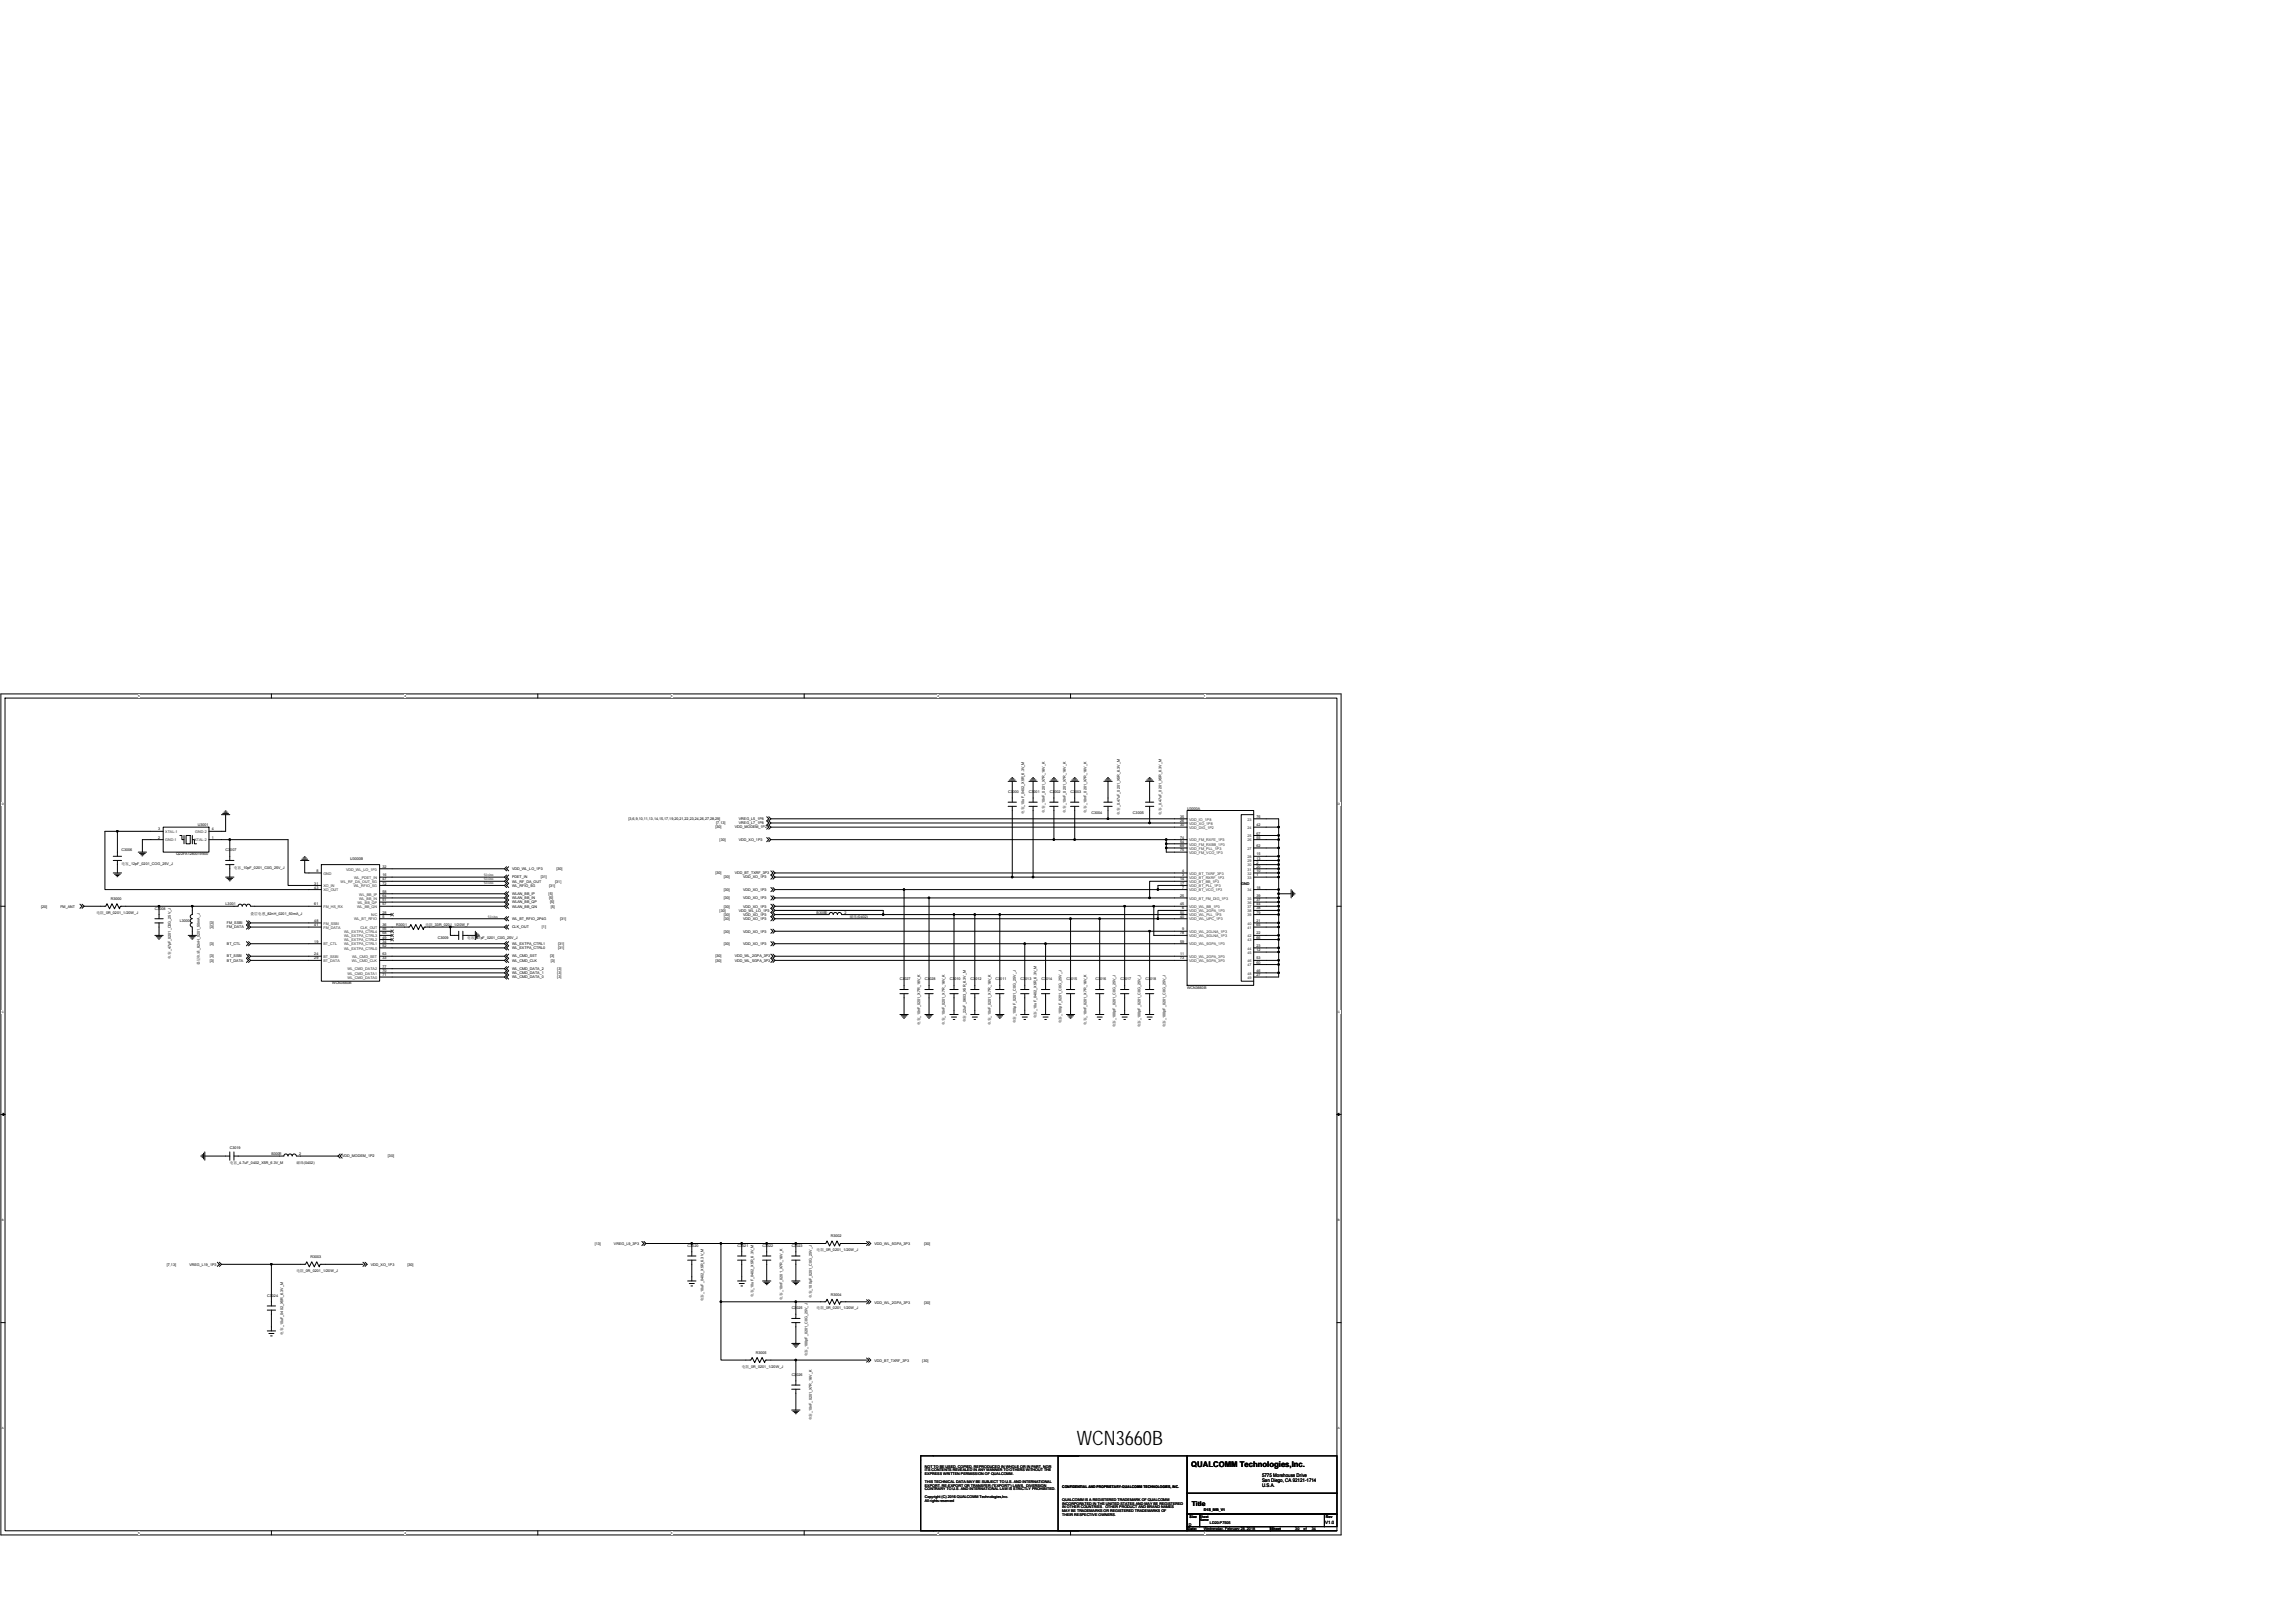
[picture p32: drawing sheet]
<svg xmlns="http://www.w3.org/2000/svg" width="420mm" height="297mm" viewBox="0 0 420 297" stroke-linecap="round" stroke-linejoin="round" font-family="sans-serif">
<defs><g id="words">
<text font-size="3.6" x="197.1" y="264.5">WCN3660B</text>
<text font-size="1.4" x="218.1" y="268.5">QUALCOMM Technologies,Inc.</text>
<text font-size="1.2" x="218.2" y="275.7">Title</text>
<g font-size=".9">
<text x="231" y="270.3">5775 Morehouse Drive</text>
<text x="231" y="271.3">San Diego, CA 92121-1714</text>
<text x="231" y="272.2">U.S.A.</text>
</g>
<text font-size=".8" x="242.6" y="278.8">V1.0</text>
<g font-size=".7">
<text x="184.6" y="145.1">C3000</text>
<text x="187.5" y="149" transform="rotate(-90 187.5 149)">电容_10uF_0402_X5R_6.3V_M</text>
<text x="188.4" y="145.1">C3001</text>
<text x="191.3" y="148.7" transform="rotate(-90 191.3 148.7)">电容_10nF_0201_X7R_16V_K</text>
<text x="192.2" y="145.1">C3002</text>
<text x="195.1" y="148.7" transform="rotate(-90 195.1 148.7)">电容_10nF_0201_X7R_16V_K</text>
<text x="196" y="145.1">C3003</text>
<text x="198.9" y="148.7" transform="rotate(-90 198.9 148.7)">电容_10nF_0201_X7R_16V_K</text>
<text x="199.8" y="148.9">C3004</text>
<text x="205" y="149.1" transform="rotate(-90 205 149.1)">电容_0.47uF_0201_X5R_6.3V_M</text>
<text x="207.4" y="148.9">C3005</text>
<text x="212.6" y="149.1" transform="rotate(-90 212.6 149.1)">电容_0.47uF_0201_X5R_6.3V_M</text>
<text x="216" y="149.7">35</text>
<text x="217.3" y="148.2">U3000A</text>
<text x="230" y="149.7">76</text>
<text x="22.3" y="155.8">C3006</text>
<text x="29" y="153.5">2</text>
<text x="29" y="152">3</text>
<text x="36.2" y="151.2">U3001</text>
<text x="38.8" y="152">4</text>
<text x="38.8" y="153.5">1</text>
<text x="41.3" y="155.8">C3007</text>
<text x="115.1" y="150.1">[3,6,9,10,11,13,14,15,17,19,20,21,22,23,24,26,27,28,29]</text>
<text x="131" y="151.6">[30]</text>
<text x="131.1" y="150.9">[7,13]</text>
<text x="131.8" y="153.9">[30]</text>
<text x="134.5" y="151.6">VDD_MODEM_1P2</text>
<text x="135.3" y="150.1">VREG_L5_1P8</text>
<text x="135.3" y="150.9">VREG_L7_1P8</text>
<text x="135.3" y="153.9">VDD_XO_1P3</text>
<text x="216" y="150.5">26</text>
<text x="216" y="151.2">30</text>
<text x="216" y="154.3">54</text>
<text x="216" y="155">69</text>
<text x="216" y="153.5">74</text>
<text x="216" y="155.8">75</text>
<text x="230" y="151.2">42</text>
<text x="230" y="153.5">55</text>
<text x="230" y="155">62</text>
<text x="230" y="152.7">67</text>
<text x="22.3" y="158.2">电容_12pF_0201_COG_25V_J</text>
<text x="32.2" y="156.6">Q22FA1280019900</text>
<text x="42.8" y="159">电容_10pF_0201_C0G_25V_J</text>
<text x="57.5" y="161.9">31</text>
<text x="57.9" y="159.6">8</text>
<text x="64.1" y="157.5">U3000B</text>
<text x="70" y="158.8">32</text>
<text x="70" y="161.9">72</text>
<text x="70" y="161.1">47</text>
<text x="70" y="160.4">16</text>
<text x="88.6" y="161.1">50ohm</text>
<text x="88.6" y="160.3">50ohm</text>
<text x="88.6" y="161.9">50ohm</text>
<text x="93.7" y="159.2">VDD_WL_LO_1P3</text>
<text x="93.7" y="160.8">PDET_IN</text>
<text x="93.7" y="161.5">WL_RF_DA_OUT</text>
<text x="99" y="160.8">[31]</text>
<text x="101.7" y="161.5">[31]</text>
<text x="101.9" y="159.2">[30]</text>
<text x="131" y="160">[30]</text>
<text x="132.5" y="160.8">[30]</text>
<text x="134.5" y="160">VDD_BT_TXRF_3P3</text>
<text x="136" y="160.8">VDD_XO_1P3</text>
<text x="216" y="161.1">14</text>
<text x="216" y="161.9">17</text>
<text x="216.4" y="160.4">3</text>
<text x="216.4" y="159.6">4</text>
<text x="227.2" y="161.9">GND</text>
<text x="230" y="160.4">1</text>
<text x="230" y="158.1">2</text>
<text x="230" y="159.6">10</text>
<text x="230" y="157.3">13</text>
<text x="230" y="156.5">15</text>
<text x="230" y="158.8">20</text>
<text x="7.5" y="166.1">[20]</text>
<text x="11.1" y="166.1">FM_ANT</text>
<text x="17.7" y="167.2">电阻_0R_0201_1/20W_J</text>
<text x="20.3" y="164.7">R3000</text>
<text x="28.4" y="166.5">C3008</text>
<text x="41.3" y="165.7">L3001</text>
<text x="45.9" y="167.4">叠层电感_82nH_0201_50mA_J</text>
<text x="57.5" y="162.6">43</text>
<text x="57.5" y="165.7">61</text>
<text x="70" y="167.2">28</text>
<text x="70" y="164.9">51</text>
<text x="70" y="163.4">58</text>
<text x="70" y="168">5</text>
<text x="70" y="164.2">64</text>
<text x="70" y="165.7">57</text>
<text x="89.3" y="168">50ohm</text>
<text x="93.7" y="162.3">WL_RFIO_5G</text>
<text x="93.7" y="163.8">WLAN_BB_IP</text>
<text x="93.7" y="164.6">WLAN_BB_IN</text>
<text x="93.7" y="165.3">WLAN_BB_QP</text>
<text x="93.7" y="166.1">WLAN_BB_QN</text>
<text x="100.4" y="163.8">[5]</text>
<text x="100.5" y="164.6">[5]</text>
<text x="100.5" y="162.3">[31]</text>
<text x="100.7" y="165.3">[5]</text>
<text x="100.8" y="166.1">[5]</text>
<text x="131.8" y="166.9">[30]</text>
<text x="132.5" y="163">[30]</text>
<text x="132.5" y="164.6">[30]</text>
<text x="132.5" y="166.1">[30]</text>
<text x="132.5" y="167.6">[30]</text>
<text x="135.3" y="166.9">VDD_WL_LO_1P3</text>
<text x="136" y="163">VDD_XO_1P3</text>
<text x="136" y="164.6">VDD_XO_1P3</text>
<text x="136" y="166.1">VDD_XO_1P3</text>
<text x="136" y="167.6">VDD_XO_1P3</text>
<text x="149.5" y="167.2">B3000</text>
<text x="150.9" y="167.2">1</text>
<text x="154.6" y="167.2">2</text>
<text x="155.6" y="168">磁珠(0402)</text>
<text x="216" y="164.2">25</text>
<text x="216" y="168">40</text>
<text x="216" y="165.7">45</text>
<text x="216" y="167.2">50</text>
<text x="216.4" y="166.5">6</text>
<text x="216.4" y="162.6">7</text>
<text x="230" y="162.6">18</text>
<text x="230" y="164.9">37</text>
<text x="230" y="166.5">38</text>
<text x="230" y="164.2">39</text>
<text x="230" y="165.7">44</text>
<text x="230" y="167.2">79</text>
<text x="32.9" y="168.8">L3000</text>
<text x="38.4" y="169.1">[3]</text>
<text x="38.4" y="169.9">[3]</text>
<text x="38.4" y="173">[3]</text>
<text x="41.5" y="169.1">FM_SSBI</text>
<text x="41.5" y="169.9">FM_DATA</text>
<text x="41.5" y="173">BT_CTL</text>
<text x="57.5" y="172.6">19</text>
<text x="57.5" y="169.5">41</text>
<text x="57.5" y="168.7">48</text>
<text x="70" y="172.6">34</text>
<text x="70" y="171.8">49</text>
<text x="70" y="173.3">52</text>
<text x="70" y="170.3">56</text>
<text x="70" y="171">68</text>
<text x="70" y="169.5">36</text>
<text x="72.5" y="169.5">R3001</text>
<text x="77.9" y="169.5">电阻_33R_0201_1/20W_F</text>
<text x="80.2" y="171.8">C3009</text>
<text x="85.5" y="171.8">电容_47pF_0201_C0G_25V_J</text>
<text x="93.7" y="168.4">WL_BT_RFIO_2P4G</text>
<text x="93.7" y="173">WL_EXTPA_CTRL1</text>
<text x="93.7" y="173.7">WL_EXTPA_CTRL0</text>
<text x="93.7" y="169.9">CLK_OUT</text>
<text x="99.2" y="169.9">[1]</text>
<text x="102.2" y="173">[31]</text>
<text x="102.2" y="173.7">[31]</text>
<text x="102.6" y="168.4">[31]</text>
<text x="132.5" y="168.4">[30]</text>
<text x="132.5" y="170.7">[30]</text>
<text x="132.5" y="173">[30]</text>
<text x="136" y="168.4">VDD_XO_1P3</text>
<text x="136" y="170.7">VDD_XO_1P3</text>
<text x="136" y="173">VDD_XO_1P3</text>
<text x="216" y="172.6">59</text>
<text x="216" y="171">78</text>
<text x="216.4" y="170.3">9</text>
<text x="230" y="168.7">21</text>
<text x="230" y="171">22</text>
<text x="230" y="173.3">23</text>
<text x="230" y="169.5">65</text>
<text x="230" y="171.8">66</text>
<text x="31.3" y="175.5" transform="rotate(-90 31.3 175.5)">电容_47pF_0201_C0G_25V_J</text>
<text x="36.6" y="176.6" transform="rotate(-90 36.6 176.6)">叠层电感_82nH_0201_50mA_J</text>
<text x="38.4" y="175.2">[3]</text>
<text x="38.4" y="176">[3]</text>
<text x="41.5" y="175.2">BT_SSBI</text>
<text x="41.5" y="176">BT_DATA</text>
<text x="57.5" y="174.8">24</text>
<text x="57.5" y="175.6">29</text>
<text x="70" y="175.6">33</text>
<text x="70" y="174.8">63</text>
<text x="70" y="177.9">70</text>
<text x="70" y="178.6">71</text>
<text x="70" y="177.1">77</text>
<text x="93.7" y="175.2">WL_CMD_SET</text>
<text x="93.7" y="176">WL_CMD_CLK</text>
<text x="93.7" y="177.5">WL_CMD_DATA_2</text>
<text x="93.7" y="178.3">WL_CMD_DATA_1</text>
<text x="93.7" y="179">WL_CMD_DATA_0</text>
<text x="100.7" y="175.2">[3]</text>
<text x="100.8" y="176">[3]</text>
<text x="102" y="177.5">[3]</text>
<text x="102" y="178.3">[3]</text>
<text x="102" y="179">[3]</text>
<text x="131" y="175.2">[30]</text>
<text x="131" y="176">[30]</text>
<text x="134.5" y="175.2">VDD_WL_2GPA_3P3</text>
<text x="134.5" y="176">VDD_WL_5GPA_3P3</text>
<text x="164.8" y="179.4">C3027</text>
<text x="169.3" y="179.4">C3028</text>
<text x="173.9" y="179.4">C3010</text>
<text x="177.7" y="179.4">C3012</text>
<text x="182.3" y="179.4">C3011</text>
<text x="186.8" y="179.4">C3013</text>
<text x="190.7" y="179.4">C3014</text>
<text x="195.2" y="179.4">C3015</text>
<text x="200.6" y="179.4">C3016</text>
<text x="205.1" y="179.4">C3017</text>
<text x="209.7" y="179.4">C3018</text>
<text x="216" y="174.8">11</text>
<text x="216" y="175.6">73</text>
<text x="230" y="174.1">12</text>
<text x="230" y="178.6">27</text>
<text x="230" y="177.9">46</text>
<text x="230" y="175.6">53</text>
<text x="230" y="176.4">60</text>
<text x="60.8" y="180">WCN3660B</text>
<text x="217.3" y="181">WCN3660B</text>
<text x="168.4" y="187.6" transform="rotate(-90 168.4 187.6)">电容_10nF_0201_X7R_16V_K</text>
<text x="173" y="187.6" transform="rotate(-90 173 187.6)">电容_10nF_0201_X7R_16V_K</text>
<text x="176.8" y="187.1" transform="rotate(-90 176.8 187.1)">电容_22uF_0603_X5R_6.3V_M</text>
<text x="181.4" y="187.6" transform="rotate(-90 181.4 187.6)">电容_10nF_0201_X7R_16V_K</text>
<text x="186" y="187.3" transform="rotate(-90 186 187.3)">电容_100pF_0201_C0G_25V_J</text>
<text x="189.8" y="186.4" transform="rotate(-90 189.8 186.4)">电容_10uF_0402_X5R_6.3V_M</text>
<text x="194.3" y="187.3" transform="rotate(-90 194.3 187.3)">电容_100pF_0201_C0G_25V_J</text>
<text x="198.9" y="187.6" transform="rotate(-90 198.9 187.6)">电容_10nF_0201_X7R_16V_K</text>
<text x="204.2" y="188" transform="rotate(-90 204.2 188)">电容_100pF_0201_C0G_25V_J</text>
<text x="208.8" y="188" transform="rotate(-90 208.8 188)">电容_100pF_0201_C0G_25V_J</text>
<text x="213.4" y="188" transform="rotate(-90 213.4 188)">电容_100pF_0201_C0G_25V_J</text>
<text x="42.1" y="210.3">C3019</text>
<text x="42.1" y="213">电容_4.7uF_0402_X5R_6.3V_M</text>
<text x="49.7" y="211.4">B3001</text>
<text x="51.1" y="211.4">1</text>
<text x="54.3" y="213.1">磁珠(0402)</text>
<text x="54.8" y="211.4">2</text>
<text x="62.6" y="211.8">VDD_MODEM_1P2</text>
<text x="71" y="211.8">[30]</text>
<text x="108.9" y="227.8">[13]</text>
<text x="112.4" y="227.8">VREG_L9_3P3</text>
<text x="152.1" y="226.4">R3002</text>
<text x="160.1" y="227.9">VDD_WL_5GPA_3P3</text>
<text x="169.2" y="227.9">[30]</text>
<text x="30.6" y="231.6">[7,13]</text>
<text x="34.7" y="231.6">VREG_L19_1P3</text>
<text x="54.3" y="232.8">电阻_0R_0201_1/20W_J</text>
<text x="56.8" y="230.3">R3003</text>
<text x="67.9" y="231.7">VDD_XO_1P3</text>
<text x="74.6" y="231.7">[30]</text>
<text x="125.9" y="228.2">C3020</text>
<text x="135" y="228.2">C3021</text>
<text x="139.6" y="228.2">C3022</text>
<text x="144.9" y="228.2">C3023</text>
<text x="149.5" y="229">电阻_0R_0201_1/20W_J</text>
<text x="48.9" y="237.3">C3024</text>
<text x="128.8" y="238.2" transform="rotate(-90 128.8 238.2)">电容_10uF_0402_X5R_6.3V_M</text>
<text x="138" y="237.4" transform="rotate(-90 138 237.4)">电容_10uF_0402_X5R_6.3V_M</text>
<text x="143.3" y="237.9" transform="rotate(-90 143.3 237.9)">电容_10nF_0201_X7R_16V_K</text>
<text x="144.9" y="239.6">C3025</text>
<text x="148.6" y="237.6" transform="rotate(-90 148.6 237.6)">电容_100pF_0201_C0G_25V_J</text>
<text x="149.5" y="239.6">电阻_0R_0201_1/20W_J</text>
<text x="152.1" y="237.1">R3004</text>
<text x="160.1" y="238.6">VDD_WL_2GPA_3P3</text>
<text x="169.2" y="238.6">[30]</text>
<text x="51.8" y="244.3" transform="rotate(-90 51.8 244.3)">电容_10uF_0402_X5R_6.3V_M</text>
<text x="135.8" y="250.3">电阻_0R_0201_1/20W_J</text>
<text x="138.4" y="247.8">R3005</text>
<text x="144.9" y="251.8">C3026</text>
<text x="147.9" y="248.2" transform="rotate(-90 147.9 248.2)">电容_100pF_0201_C0G_25V_J</text>
<text x="160.1" y="249.2">VDD_BT_TXRF_3P3</text>
<text x="168.9" y="249.2">[30]</text>
<text x="148.6" y="260" transform="rotate(-90 148.6 260)">电容_10nF_0201_X7R_16V_K</text>
<text x="169.3" y="268.6">NOT TO BE USED, COPIED, REPRODUCED IN WHOLE OR IN PART, NOR</text>
<text x="169.3" y="269.3">ITS CONTENTS REVEALED IN ANY MANNER TO OTHERS WITHOUT THE</text>
<text x="169.3" y="270">EXPRESS WRITTEN PERMISSION OF QUALCOMM.</text>
<text x="169.3" y="271.4">THIS TECHNICAL DATA MAY BE SUBJECT TO U.S. AND INTERNATIONAL</text>
<text x="169.3" y="272.1">EXPORT, RE-EXPORT OR TRANSFER (&quot;EXPORT&quot;) LAWS. DIVERSION</text>
<text x="169.3" y="272.8">CONTRARY TO U.S. AND INTERNATIONAL LAW IS STRICTLY PROHIBITED.</text>
<text x="169.3" y="274.2">Copyright (C) 2016 QUALCOMM Technologies,Inc.</text>
<text x="169.3" y="274.9">All rights reserved</text>
<text x="194.5" y="272.4">CONFIDENTIAL AND PROPRIETARY-QUALCOMM TECHNOLOGIES, INC.</text>
<text x="194.5" y="274.7">QUALCOMM IS A REGISTERED TRADEMARK OF QUALCOMM</text>
<text x="194.5" y="275.4">INCORPORATED IN THE UNITED STATES AND MAY BE REGISTERED</text>
<text x="194.5" y="276.1">IN OTHER COUNTRIES. OTHER PRODUCT AND BRAND NAMES</text>
<text x="194.5" y="276.8">MAY BE TRADEMARKS OR REGISTERED TRADEMARKS OF</text>
<text x="194.5" y="277.5">THEIR RESPECTIVE OWNERS.</text>
<text x="217.5" y="280">Date:</text>
<text x="217.6" y="279.3">D</text>
<text x="217.8" y="277.8">Size Sheet</text>
<text x="219.6" y="278.4">Name</text>
<text x="220.4" y="280">Wednesday, February 28, 2018</text>
<text x="220.4" y="276.6">D1S_MB_V1</text>
<text x="221.5" y="278.9">LD20-P7505</text>
<text x="232.7" y="280">Sheet</text>
<text x="237.1" y="280">30</text>
<text x="238.7" y="280">of</text>
<text x="240.2" y="280">34</text>
<text x="242.7" y="277.9">Rev</text>
</g>
<g font-size=".7" fill="#333">
<text x="30.3" y="154">GND-1</text>
<text x="30.3" y="152.5">XTAL-1</text>
<text x="35.6" y="154">XTAL-2</text>
<text x="35.8" y="152.5">GND-2</text>
<text x="217.7" y="150.9">VDD_XO_1P8</text>
<text x="217.7" y="151.7">VDD_DIG_1P2</text>
<text x="217.7" y="150.2">VDD_IO_1P8</text>
<text x="217.7" y="154.7">VDD_FM_RXBB_1P3</text>
<text x="217.7" y="155.5">VDD_FM_PLL_1P3</text>
<text x="217.7" y="154">VDD_FM_RXFE_1P3</text>
<text x="228.4" y="151.7">24</text>
<text x="228.4" y="154">26</text>
<text x="228.4" y="155.5">27</text>
<text x="228.4" y="153.2">25</text>
<text x="228.4" y="150.2">23</text>
<text x="59.2" y="160.1">GND</text>
<text x="62.4" y="161.6">WL_RF_DA_OUT_5G</text>
<text x="63.4" y="159.3">VDD_WL_LO_1P3</text>
<text x="64.8" y="160.8">WL_PDET_IN</text>
<text x="217.7" y="160.8">VDD_BT_RXRF_1P3</text>
<text x="217.7" y="160.1">VDD_BT_TXRF_3P3</text>
<text x="217.7" y="161.6">VDD_BT_BB_1P3</text>
<text x="217.7" y="156.3">VDD_FM_VCO_1P3</text>
<text x="228.4" y="160.8">33</text>
<text x="228.4" y="158.6">30</text>
<text x="228.4" y="160.1">32</text>
<text x="228.4" y="157.8">29</text>
<text x="228.4" y="157">28</text>
<text x="228.4" y="159.3">31</text>
<text x="59.2" y="162.4">XO_IN</text>
<text x="59.2" y="163.1">XO_OUT</text>
<text x="59.2" y="166.2">FM_HS_RX</text>
<text x="64.8" y="162.4">WL_RFIO_5G</text>
<text x="65.4" y="166.2">WL_BB_QN</text>
<text x="65.4" y="165.4">WL_BB_QP</text>
<text x="65.7" y="164.7">WL_BB_IN</text>
<text x="65.8" y="163.9">WL_BB_IP</text>
<text x="68" y="167.7">N/C</text>
<text x="217.7" y="166.9">VDD_WL_2GPA_1P3</text>
<text x="217.7" y="163.1">VDD_BT_VCO_1P3</text>
<text x="217.7" y="162.4">VDD_BT_PLL_1P3</text>
<text x="217.7" y="164.7">VDD_BT_FM_DIG_1P3</text>
<text x="217.7" y="166.2">VDD_WL_BB_1P3</text>
<text x="217.7" y="167.7">VDD_WL_PLL_1P3</text>
<text x="228.4" y="163.1">34</text>
<text x="228.4" y="165.4">36</text>
<text x="228.4" y="166.9">38</text>
<text x="228.4" y="164.7">35</text>
<text x="228.4" y="166.2">37</text>
<text x="228.4" y="167.7">39</text>
<text x="59.2" y="173">BT_CTL</text>
<text x="59.2" y="170">FM_DATA</text>
<text x="59.2" y="169.2">FM_SSBI</text>
<text x="63" y="173">WL_EXTPA_CTRL1</text>
<text x="63" y="172.3">WL_EXTPA_CTRL2</text>
<text x="63" y="173.8">WL_EXTPA_CTRL0</text>
<text x="63" y="170.8">WL_EXTPA_CTRL4</text>
<text x="63" y="171.5">WL_EXTPA_CTRL3</text>
<text x="64.8" y="168.5">WL_BT_RFIO</text>
<text x="66" y="170">CLK_OUT</text>
<text x="217.7" y="170.8">VDD_WL_2GLNA_1P3</text>
<text x="217.7" y="168.5">VDD_WL_UPC_1P3</text>
<text x="217.7" y="173">VDD_WL_5GPA_1P3</text>
<text x="217.7" y="171.5">VDD_WL_5GLNA_1P3</text>
<text x="228.4" y="169.2">40</text>
<text x="228.4" y="171.5">42</text>
<text x="228.4" y="173.8">44</text>
<text x="228.4" y="170">41</text>
<text x="228.4" y="172.3">43</text>
<text x="59.2" y="175.3">BT_SSBI</text>
<text x="59.2" y="176.1">BT_DATA</text>
<text x="63.6" y="178.4">WL_CMD_DATA1</text>
<text x="63.6" y="179.1">WL_CMD_DATA0</text>
<text x="63.6" y="177.6">WL_CMD_DATA2</text>
<text x="64.4" y="176.1">WL_CMD_CLK</text>
<text x="64.5" y="175.3">WL_CMD_SET</text>
<text x="217.7" y="175.3">VDD_WL_2GPA_3P3</text>
<text x="217.7" y="176.1">VDD_WL_5GPA_3P3</text>
<text x="228.4" y="174.6">45</text>
<text x="228.4" y="179.1">49</text>
<text x="228.4" y="178.4">48</text>
<text x="228.4" y="176.1">46</text>
<text x="228.4" y="176.8">47</text>
</g>
<g font-size=".5">
<text x="25.3" y="127.6">5</text>
<text x="74.1" y="127.6">4</text>
<text x="122.8" y="127.6">3</text>
<text x="171.6" y="127.6">2</text>
<text x="220.4" y="127.6">1</text>
<text x=".3" y="147.3">D</text>
<text x="245" y="147.3">D</text>
<text x=".3" y="185.4">C</text>
<text x="245" y="185.4">C</text>
<text x=".3" y="223.5">B</text>
<text x="245" y="223.5">B</text>
<text x=".3" y="261.6">A</text>
<text x="245" y="261.6">A</text>
<text x="25.3" y="280.7">5</text>
<text x="74.1" y="280.7">4</text>
<text x="122.8" y="280.7">3</text>
<text x="171.6" y="280.7">2</text>
<text x="220.4" y="280.7">1</text>
</g>
</g></defs>
<path d="M.2 127h245.3v153.9h-245.3zM.9 127.8h243.9v152.4h-243.9z" fill="none" stroke="#000" stroke-width=".18"/>
<g fill="#fff">
<path d="M25.3 127.1h.3v.6h-.3z"/>
<path d="M25.3 280.2h.3v.6h-.3z"/>
</g>
<path d="M49.7 127v.8M49.7 280.2v.7" fill="none" stroke="#000" stroke-width=".18"/>
<g fill="#fff">
<path d="M74.1 127.1h.3v.6h-.3z"/>
<path d="M74.1 280.2h.3v.6h-.3z"/>
</g>
<path d="M98.5 127v.8M98.5 280.2v.7" fill="none" stroke="#000" stroke-width=".18"/>
<g fill="#fff">
<path d="M122.8 127.1h.3v.6h-.3z"/>
<path d="M122.8 280.2h.3v.6h-.3z"/>
</g>
<path d="M147.2 127v.8M147.2 280.2v.7" fill="none" stroke="#000" stroke-width=".18"/>
<g fill="#fff">
<path d="M171.6 127.1h.3v.6h-.3z"/>
<path d="M171.6 280.2h.3v.6h-.3z"/>
</g>
<path d="M196 127v.8M196 280.2v.7" fill="none" stroke="#000" stroke-width=".18"/>
<g fill="#fff">
<path d="M220.4 127.1h.3v.6h-.3z"/>
<path d="M220.4 280.2h.3v.6h-.3z"/>
<path d="M.3 146.8h.4v.6h-.4z"/>
<path d="M245 146.8h.3v.6h-.3z"/>
<path d="M.3 184.9h.4v.6h-.4z"/>
<path d="M245 184.9h.3v.6h-.3z"/>
</g>
<path d="M.2 165.9h.7M244.8 165.9h.7" fill="none" stroke="#000" stroke-width=".18"/>
<g fill="#fff">
<path d="M.3 223h.4v.6h-.4z"/>
<path d="M245 223h.3v.6h-.3z"/>
</g>
<path d="M.2 204h.7M244.8 204h.7" fill="none" stroke="#000" stroke-width=".18"/>
<path d="M.5 203.7l.4 .3-.4 .2zM244.8 204l.3-.3v.5z" fill="#000" stroke="#000" stroke-width=".18"/>
<g fill="#fff">
<path d="M.3 261.1h.4v.6h-.4z"/>
<path d="M245 261.1h.3v.6h-.3z"/>
</g>
<g fill="none" stroke="#000" stroke-width=".18">
<path d="M20.7 159.8h1.6M20.7 156.7h1.6M20.7 157.5h1.6M21 160h1M21.5 152.1h-2.3v10.7h39.6M21.5 157.5v2.3M21.5 156.7h.1M21.5 157.5h.1M25.3 156h1.5M25.5 156.2h1.1M25.8 156.4h.6M26 156.6h.2"/>
<path d="M29.9 151.4h8.4v4.6h-8.4zM29.9 152.1h-8.4v4.6M29.9 153.7h-3.8v2.3M32.9 152.9h.1M32.9 154.4h.1M32.9 152.9h.4v.8h.4M33.7 152.9v1.5M34.1 152.9h.7v1.5h-.7zM35.2 152.9v1.5M35.2 153.7h.4v.7h.4M36 152.9h.1M36 154.4h.1"/>
<path d="M38.3 153.7h3.8M40.5 149.1h1.6M40.8 148.9h1M41 148.6h.6M41.2 148.4h.2M41.3 149.1v3h-3M41.3 157.5h1.5M41.3 158.2h1.5M42.1 153.7h10.6v8.4h6.1M42.1 153.7v3.8M42.1 157.5h.1M42.1 158.2h.1"/>
<path d="M42.1 158.2v2.3M55 157.5h1.5M55.3 157.2h1M55.5 157h.6M55.7 156.8h.2M55.8 157.5v2.3h3M58.8 158.2h10.7v21.4h-10.7zM69.5 159h22.9M92.4 159l.3 .4M92.7 158.6l-.3 .4M93.1 158.6l-.4 .4 .4 .4M140.4 149.5l.3 .4-.3 .3 .3 .4-.3 .4 .3 .4-.3 .4"/>
<path d="M140.4 153.3l.3 .4-.3 .4M140.7 149.5l.4 .4M140.7 153.3l.4 .4M141.1 150.6h69.4M141.1 153.7h51.8M141.1 151.4h76.2M141.1 149.9l-.4 .3 .4 .4M141.1 150.6l-.4 .4 .4 .4M141.1 151.4l-.4 .4M141.1 153.7l-.4 .4M141.1 149.9h61.8M141.1 159.4l.4 .4-.4 .3 .4 .4-.4 .4"/>
<path d="M141.5 159.4l.4 .4M141.9 159.8h75.4M141.9 159.8l-.4 .3 .4 .4M184.6 143h1.5M184.6 146.8h1.5M184.6 147.6h1.5M184.8 142.8h1.1M185 142.5h.6M185.2 142.3h.2M185.3 146.8h.1M185.3 147.6h.1M185.3 143v3.8"/>
<path d="M185.3 147.6v12.9h3.8M188.4 143h1.5M188.4 146.8h1.5M188.4 147.6h1.5M188.6 142.8h1.1M188.8 142.5h.6M189 142.3h.2M189.1 146.8h.1M189.1 147.6h.1M189.1 143v3.8M189.1 147.6v12.9M192.2 143h1.5"/>
<path d="M192.2 146.8h1.5M192.2 147.6h1.5M192.4 142.8h1.1M192.6 142.5h.6M192.9 142.3h.1M192.9 153.7h3.9M192.9 146.8h.1M192.9 147.6h.1M192.9 143v3.8M192.9 147.6v6.1M196 143h1.5M196 146.8h1.5"/>
<path d="M196 147.6h1.5M196.2 142.8h1.1M196.5 142.5h.6M196.7 142.3h.1M196.8 143v3.8M196.8 146.8h.1M196.8 147.6h.1M196.8 147.6v6.1h16.7M202.1 143h1.5M202.1 147.6h1.5M202.1 146.8h1.5M202.3 142.8h1.1"/>
<path d="M202.6 142.5h.5M202.8 142.3h.1M202.9 147.6h.1M202.9 146.8h.1M202.9 147.6v2.3M202.9 143v3.8M202.9 149.9h14.4M209.7 143h1.5M209.7 147.6h1.5M209.7 146.8h1.5M209.9 142.8h1.1M210.2 142.5h.6"/>
<path d="M210.4 142.3h.2M210.5 147.6v3h6.8M210.5 143v3.8M210.5 147.6h.1M210.5 146.8h.1M217.3 148.3h12.2v32h-12.2zM217.3 154.4h-3.8v.8M217.3 155.2h-3.8v.8h3.8M217.3 153.7h-3.8v.7M229.5 149.1h-2.3v30.5h2.3M229.5 158.2h4.6M229.5 159.8h4.6"/>
<path d="M229.5 157.5h4.6M229.5 156.7h4.6M229.5 159h4.6M229.5 151.4h4.6M229.5 153.7h4.6M229.5 155.2h4.6M229.5 152.9h4.6M229.5 149.9h4.6v1.5M234.1 151.4v1.5M234.1 152.9v.8M234.1 153.7v1.5M234.1 155.2v1.5"/>
<path d="M234.1 156.7v.8M234.1 157.5v.7M234.1 158.2v.8M234.1 159v.8M234.1 159.8v.7M14.6 165.5l.4 .4-.4 .3M15 165.5l.4 .4M15.4 165.9l-.4 .3M15.4 165.9h3.8M19.2 165.9h.2l.2-.5 .5 .9 .4-.9 .5 .9 .4-.9 .5 .9 .1-.4h.3M19.2 165.9h.1M21.2 160.2h.6"/>
<path d="M21.4 160.4h.2M22.3 165.9h6.8M22.3 165.9h.1M28.4 168.1h1.5M28.4 168.9h1.5M28.4 171.2h1.5M28.6 171.4h1M28.8 171.7h.6M29 171.9h.2M29.1 168.1h.1M29.1 168.9h.1M29.1 165.9v2.2"/>
<path d="M29.1 168.9v2.3M29.1 165.9h6.1M34.4 171.2h1.6M34.7 171.4h1M34.9 171.7h.6M35.1 171.9h.2M35.2 168.1a.38 .38 0 0 0-.4 .4 .38 .38 0 0 0 .4 .4 .37 .37 0 0 0-.4 .4 .37 .37 0 0 0 .4 .4M35.2 167.4a.37 .37 0 0 0-.4 .4 .37 .37 0 0 0 .4 .3M35.2 165.9h8.4M35.2 167.4h.1M35.2 169.7h.1M35.2 169.7v1.5"/>
<path d="M35.2 165.9v1.5M41.3 160.5h1.5M41.5 160.8h1.1M41.8 161h.6M42 161.2h.2M43.6 165.8a.37 .37 0 0 1 .4-.3 .37 .37 0 0 1 .3 .3 .38 .38 0 0 1 .4-.3 .38 .38 0 0 1 .4 .3M43.6 165.9h.1M45.1 168.5l.4 .4-.4 .4 .4 .4-.4 .4M45.1 172.3l.4 .4-.4 .4M45.1 174.6l.4 .4-.4 .4 .4 .4-.4 .3M45.1 165.8a.37 .37 0 0 1 .4-.3 .37 .37 0 0 1 .4 .3M45.5 168.5l.4 .4"/>
<path d="M45.5 172.3l.4 .4M45.5 174.6l.4 .4M45.9 168.9l-.4 .4 .4 .4M45.9 169.7l-.4 .4M45.9 172.7l-.4 .4M45.9 175l-.4 .4 .4 .4M45.9 175.8l-.4 .3M45.9 165.9h.1M45.9 165.9h12.9M58.8 172.7h-12.9M58.8 175h-12.9M58.8 175.8h-12.9"/>
<path d="M58.8 169.7h-12.9M58.8 168.9h-12.9M69.5 168.1h22.9M69.5 160.5h22.9M69.5 167.4h2.3M69.5 175.8h22.9M69.5 172.7h22.9M69.5 169.7h5.3M69.5 161.3h22.9M69.5 172h2.3M69.5 165.1h22.9M69.5 173.5h22.9"/>
<path d="M69.5 170.4h2.3M69.5 165.9h22.9M69.5 163.6h22.9M69.5 175h22.9M69.5 164.3h22.9M69.5 171.2h2.3M69.5 178.1h22.9M69.5 178.8h22.9M69.5 162.1h22.9M69.5 177.3h22.9M74.8 169.7h.2l.2-.5 .5 .9 .4-.9 .5 .9 .4-.9 .5 .9 .1-.4h.3M74.8 169.7h.1"/>
<path d="M77.9 169.7h.1M77.9 169.7h4.6M82.5 169.7h9.9M82.5 169.7v1.5h1.5M84 171.2h.1M84 170.4v1.6M84.7 170.4v1.6M84.7 171.2h.1M84.7 171.2h2.3M87 170.4v1.6M87.3 170.7v1M87.5 170.9v.6"/>
<path d="M87.7 171.1v.2M92.4 160.5l.3 .4-.3 .4M92.4 161.3l.3 .4-.3 .4M92.4 162.1l.3 .3M92.4 163.6l.3 .4-.3 .3M92.4 164.3l.3 .4-.3 .4M92.4 165.1l.3 .4-.3 .4M92.4 165.9l.3 .3M92.4 168.1l.3 .4M92.4 172.7l.3 .4-.3 .4M92.4 173.5l.3 .4M92.4 175l.3 .4-.3 .4"/>
<path d="M92.4 175.8l.3 .3M92.4 177.3l.3 .4-.3 .4M92.4 178.1l.3 .3-.3 .4M92.4 178.8l.3 .4M92.4 169.7l.3 .4M92.7 160.1l-.3 .4M92.7 163.2l-.3 .4M92.7 167.8l-.3 .3M92.7 172.3l-.3 .4M92.7 174.6l-.3 .4M92.7 176.9l-.3 .4M92.7 169.3l-.3 .4"/>
<path d="M93.1 160.1l-.4 .4 .4 .4-.4 .4 .4 .4-.4 .4 .4 .3M93.1 163.2l-.4 .4 .4 .4-.4 .3 .4 .4-.4 .4 .4 .4-.4 .4 .4 .3M93.1 167.8l-.4 .3 .4 .4M93.1 172.3l-.4 .4 .4 .4-.4 .4 .4 .4M93.1 174.6l-.4 .4 .4 .4-.4 .4 .4 .3M93.1 176.9l-.4 .4 .4 .4-.4 .4 .4 .3-.4 .4 .4 .4M93.1 169.3l-.4 .4 .4 .4M141.1 162.4l.4 .4-.4 .4M141.1 164l.4 .3-.4 .4M141.1 165.5l.4 .4-.4 .3 .4 .4-.4 .4 .4 .4-.4 .4 .4 .3-.4 .4M141.1 170.1l.4 .3-.4 .4M141.1 172.3l.4 .4-.4 .4"/>
<path d="M141.1 174.6l.4 .4-.4 .4 .4 .4-.4 .3M141.5 162.4l.4 .4M141.5 164l.4 .3M141.5 165.5l.4 .4M141.5 170.1l.4 .3M141.5 172.3l.4 .4M141.5 174.6l.4 .4M141.9 160.5h43.4M141.9 175.8h75.4M141.9 160.5l-.4 .4M141.9 162.8l-.4 .4M141.9 164.3l-.4 .4"/>
<path d="M141.9 165.9l-.4 .3 .4 .4M141.9 167.4l-.4 .4 .4 .3M141.9 168.1l-.4 .4M141.9 166.6l-.4 .4 .4 .4M141.9 170.4l-.4 .4M141.9 172.7l-.4 .4M141.9 175l-.4 .4 .4 .4M141.9 175.8l-.4 .3M141.9 175h75.4M141.9 162.8h23.6M141.9 164.3h28.2M141.9 165.9h64"/>
<path d="M141.9 168.1h54.1M141.9 166.6h19.8v.8M141.9 170.4h68.6M141.9 172.7h45.7M141.9 167.4h9.9M151.8 167.4h.1M151.8 167.4a.37 .37 0 0 1 .4-.4 .37 .37 0 0 1 .3 .4 .38 .38 0 0 1 .4-.4 .38 .38 0 0 1 .4 .4M153.3 167.4a.37 .37 0 0 1 .4-.4 .37 .37 0 0 1 .4 .4M154.1 167.4h.1M154.1 167.4h7.6M161.7 167.4h13M170.1 164.3v16.8"/>
<path d="M170.1 164.3h40.4M174.7 167.4v13.7M174.7 167.4h3.8M178.5 167.4v13.7M178.5 167.4h4.5M189.1 160.5h28.2M191.4 172.7h25.9M191.4 172.7v8.4M191.4 172.7h-3.8v8.4M201.3 168.1h-5.3v13M205.9 165.9v15.2M205.9 165.9h5.3"/>
<path d="M211.2 165.9v5.3h6.1M212 168.1h-10.7v13M212 162.8h-46.5v18.3M217.3 167.4h-34.3v13.7M217.3 166.6h-5.3v1.5h5.3M217.3 162.1h-5.3v.7h5.3M217.3 170.4h-6.8v10.7M217.3 161.3h-6.8v3h6.8M217.3 165.9h-6.1M229.5 160.5h4.6M229.5 174.2h4.6M229.5 162.8h4.6"/>
<path d="M229.5 168.9h4.6M229.5 171.2h4.6M229.5 173.5h4.6M229.5 165.1h4.6M229.5 166.6h4.6M229.5 164.3h4.6M229.5 165.9h4.6M229.5 178.1h4.6M229.5 175.8h4.6M229.5 176.5h4.6M229.5 169.7h4.6M229.5 172h4.6"/>
<path d="M229.5 167.4h4.6M234.1 163.6h2.3M234.1 178.1v.7h-4.6M234.1 163.6v.7M234.1 160.5v2.3M234.1 162.8v.8M234.1 164.3v.8M234.1 165.1v.8M234.1 165.9v.7M234.1 166.6v.8M234.1 167.4v1.5M234.1 168.9v.8"/>
<path d="M234.1 169.7v1.5M234.1 171.2v.8M234.1 172v1.5M234.1 173.5v.7M234.1 174.2v1.6M234.1 175.8v.7M234.1 176.5v1.6M236.4 162.8v1.5M236.6 163v1.1M236.8 163.3v.6M237.1 163.5v.2M164.8 185.7h1.5"/>
<path d="M164.8 181.9h1.5M164.8 181.1h1.5M165 185.9h1M165.2 186.1h.6M165.4 186.4h.2M165.5 181.9v3.8M165.5 181.9h.1M165.5 181.1h.1M169.3 185.7h1.5M169.3 181.9h1.5M169.3 181.1h1.5M169.6 185.9h1"/>
<path d="M169.8 186.1h.6M170 186.4h.2M170.1 181.9h.1M170.1 181.1h.1M170.1 181.9v3.8M173.9 181.1h1.5M173.9 181.9h1.5M173.9 185.7h1.5M174.2 186.1h.9M174.5 186.6h.3M174.7 181.1h.1M174.7 181.9h.1"/>
<path d="M174.7 181.9v3.8M177.7 181.9h1.5M177.7 181.1h1.5M177.7 185.7h1.5M178 186.1h.9M178.3 186.6h.3M178.5 181.9h.1M178.5 181.1h.1M178.5 181.9v3.8M182.3 181.1h1.5M182.3 181.9h1.5M182.3 185.7h1.5"/>
<path d="M182.5 185.9h1.1M182.7 186.1h.6M183 186.4h.1M183 181.1h.1M183 181.9h.1M183 181.9v3.8M186.8 181.1h1.6M186.8 181.9h1.6M186.8 185.7h1.6M187.1 186.1h1M187.5 186.6h.3M187.6 181.9v3.8"/>
<path d="M187.6 181.1h.1M187.6 181.9h.1M190.7 181.1h1.5M190.7 181.9h1.5M190.7 185.7h1.5M191 186.1h.9M191.3 186.6h.3M191.4 181.9v3.8M191.4 181.1h.1M191.4 181.9h.1M195.2 181.9h1.6M195.2 181.1h1.6"/>
<path d="M195.2 185.7h1.6M195.5 185.9h1M195.7 186.1h.6M195.9 186.4h.2M196 181.9h.1M196 181.1h.1M196 181.9v3.8M200.6 181.1h1.5M200.6 181.9h1.5M200.6 185.7h1.5M200.9 186.1h.9M201.2 186.6h.3"/>
<path d="M201.3 181.9v3.8M201.3 181.1h.1M201.3 181.9h.1M205.1 185.7h1.6M205.1 181.1h1.6M205.1 181.9h1.6M205.4 186.1h1M205.7 186.6h.3M205.9 181.9v3.8M205.9 181.1h.1M205.9 181.9h.1M209.7 185.7h1.5"/>
<path d="M209.7 181.1h1.5M209.7 181.9h1.5M210 186.1h.9M210.3 186.6h.3M210.5 181.9v3.8M210.5 181.1h.1M210.5 181.9h.1M36.8 211.5v.2M37 211.3v.6M37.3 211.1v1M37.5 211.6h4.6M37.5 210.8v1.5"/>
<path d="M42.1 211.6h.1M42.1 210.8v1.5M42.8 210.8v1.5M42.8 211.6h.1M42.8 211.6h9.2M52 211.6h.1M52 211.6a.37 .37 0 0 1 .3-.4 .37 .37 0 0 1 .4 .4 .38 .38 0 0 1 .4-.4 .38 .38 0 0 1 .4 .4M53.5 211.6a.37 .37 0 0 1 .4-.4 .37 .37 0 0 1 .3 .4M54.3 211.6h7.6M54.3 211.6h.1M61.9 211.6l.4 .4M62.3 211.2l-.4 .4"/>
<path d="M62.6 211.2l-.3 .4 .3 .4M39.8 231l.4 .4-.4 .4M40.2 231l.3 .4M40.5 231.4h9.2M40.5 231.4l-.3 .4M48.9 239h1.6M48.9 239.8h1.6M49.7 231.4h6.1M49.7 239h.1M49.7 239.8h.1M49.7 231.4v7.6M49.7 239.8v3.8"/>
<path d="M55.8 231.4h.1l.3-.5 .4 1 .5-1 .4 1 .5-1 .5 1 .1-.5h.2M55.8 231.4h.1M58.8 231.4h.1M58.8 231.4h7.7M66.5 231l.3 .4-.3 .4M66.8 231l.4 .4-.4 .4M117.5 227.2l.4 .4-.4 .4M117.9 227.2l.4 .4M118.3 227.6l-.4 .4M118.3 227.6h8.4M125.9 234.4h1.5M125.9 229.9h1.5"/>
<path d="M125.9 230.6h1.5M126.2 234.9h.9M126.5 235.4h.3M126.7 230.6v3.8M126.7 229.9h.1M126.7 230.6h.1M132 227.6v10.7M132 238.3h13.7M132 227.6h3.8M132 227.6h-5.3v2.3M132 238.3v10.6h5.3M135 234.4h1.6"/>
<path d="M135 229.9h1.6M135 230.6h1.6M135.3 234.9h1M135.6 235.4h.3M135.8 230.6v3.8M135.8 229.9h.1M135.8 230.6h.1M139.6 234.4h1.5M139.6 230.6h1.5M139.6 229.9h1.5M139.8 234.7h1.1M140.1 234.9h.6"/>
<path d="M140.3 235.1h.2M140.4 230.6h.1M140.4 229.9h.1M140.4 230.6v3.8M140.4 227.6h-4.6v2.3M144.9 234.4h1.6M144.9 229.9h1.6M144.9 230.6h1.6M145.2 234.7h1M145.4 234.9h.6M145.6 235.1h.2M145.7 227.6h5.3"/>
<path d="M145.7 229.9h.1M145.7 230.6h.1M145.7 227.6v2.3M145.7 230.6v3.8M145.7 227.6h-5.3v2.3M151 227.6h.1M151 238.3h-5.3v3M151 238.3h.1M151 227.6h.2l.2-.5 .5 .9 .4-.9 .5 .9 .4-.9 .5 .9 .1-.4h.3M151 238.3h.2l.2-.5 .5 .9 .4-.9 .5 .9 .4-.9 .5 .9 .1-.4h.3M154.1 227.6h.1M154.1 227.6h4.6"/>
<path d="M154.1 238.3h.1M154.1 238.3h4.6M158.7 227.2l.3 .4-.3 .4M158.7 237.9l.3 .4-.3 .3M159 227.2l.4 .4-.4 .4M159 237.9l.4 .4-.4 .3M.2 242.1h.7M48.9 243.6h1.6M49.2 244.1h1M49.5 244.5h.3M137.3 248.9h.1M137.3 248.9h.2l.2-.4 .5 .9 .4-.9 .5 .9 .4-.9 .5 .9 .1-.5h.3"/>
<path d="M140.4 248.9h.1M140.4 248.9h5.3M144.9 245.9h1.6M144.9 258.1h1.6M144.9 254.3h1.6M144.9 253.5h1.6M144.9 241.3h1.6M144.9 242.1h1.6M145.2 246.1h1M145.2 258.3h1M145.4 246.3h.6M145.4 258.5h.6"/>
<path d="M145.6 246.5h.2M145.6 258.7h.2M145.7 241.3h.1M145.7 242.1h.1M145.7 242.1v3.8M145.7 254.3h.1M145.7 253.5h.1M145.7 254.3v3.8M158.7 248.9h-13v4.6M158.7 248.5l.3 .4-.3 .4M159 248.5l.4 .4-.4 .4M244.8 242.1h.7"/>
<path d="M193.7 266.4h23.6v13.8h-23.6zM197.5 266.4h-28.9v13.8h28.9M217.3 266.4h27.5v6.9h-27.5zM217.3 273.3h27.5v3.8h-27.5zM217.3 279.4h15.3v.8h-15.3zM217.3 277.1h2.3v2.3h-2.3zM219.6 277.1h22.9v2.3h-22.9zM242.5 277.1h2.3v2.3h-2.3zM232.6 280.2h12.2"/>
</g>
<path d="M71.6 167.2l.4 .4M71.6 171.7l.4 .5M71.6 170.2l.4 .5M71.6 171l.4 .4M72 167.2l-.5 .4M72 171.7l-.5 .5M72 170.2l-.5 .5M72 171l-.5 .4" fill="none" stroke="#4c4c4c" stroke-width=".18"/>
<g fill="#000" stroke="#000" stroke-width=".18">
<path d="M21.4 152h.2v.2h-.2z" fill-rule="evenodd"/>
<path d="M21.4 152h.2v.2h-.2z" fill-rule="evenodd"/>
<path d="M42 153.6h.2v.2h-.2z" fill-rule="evenodd"/>
<path d="M42 153.6h.2v.2h-.2z" fill-rule="evenodd"/>
<path d="M192.8 153.6h.2v.2h-.2z" fill-rule="evenodd"/>
<path d="M192.8 153.6h.2v.2h-.2z" fill-rule="evenodd"/>
<path d="M196.6 153.6h.2v.2h-.2z" fill-rule="evenodd"/>
<path d="M196.6 153.6h.2v.2h-.2z" fill-rule="evenodd"/>
<path d="M202.7 149.7h.2v.2h-.2z" fill-rule="evenodd"/>
<path d="M202.7 149.7h.2v.2h-.2z" fill-rule="evenodd"/>
<path d="M210.4 150.5h.2v.2h-.2z" fill-rule="evenodd"/>
<path d="M210.4 150.5h.2v.2h-.2z" fill-rule="evenodd"/>
<path d="M213.4 154.3h.2v.2h-.2z" fill-rule="evenodd"/>
<path d="M213.4 155.1h.2v.2h-.2z" fill-rule="evenodd"/>
<path d="M213.4 153.6h.2v.2h-.2z" fill-rule="evenodd"/>
<path d="M213.4 154.3h.2v.2h-.2z" fill-rule="evenodd"/>
<path d="M213.4 155.1h.2v.2h-.2z" fill-rule="evenodd"/>
<path d="M213.4 153.6h.2v.2h-.2z" fill-rule="evenodd"/>
<path d="M234 152.8h.2v.2h-.2z" fill-rule="evenodd"/>
<path d="M234 151.3h.2v.2h-.2z" fill-rule="evenodd"/>
<path d="M234 153.6h.2v.2h-.2z" fill-rule="evenodd"/>
<path d="M234 156.6h.2v.2h-.2z" fill-rule="evenodd"/>
<path d="M234 155.1h.2v.2h-.2z" fill-rule="evenodd"/>
<path d="M234 158.1h.2v.2h-.2z" fill-rule="evenodd"/>
<path d="M234 157.4h.2v.2h-.2z" fill-rule="evenodd"/>
<path d="M234 159.6h.2v.3h-.2z" fill-rule="evenodd"/>
<path d="M234 158.9h.2v.2h-.2z" fill-rule="evenodd"/>
<path d="M234 152.8h.2v.2h-.2z" fill-rule="evenodd"/>
<path d="M234 151.3h.2v.2h-.2z" fill-rule="evenodd"/>
<path d="M234 153.6h.2v.2h-.2z" fill-rule="evenodd"/>
<path d="M234 156.6h.2v.2h-.2z" fill-rule="evenodd"/>
<path d="M234 155.1h.2v.2h-.2z" fill-rule="evenodd"/>
<path d="M234 158.1h.2v.2h-.2z" fill-rule="evenodd"/>
<path d="M234 157.4h.2v.2h-.2z" fill-rule="evenodd"/>
<path d="M234 159.6h.2v.3h-.2z" fill-rule="evenodd"/>
<path d="M234 158.9h.2v.2h-.2z" fill-rule="evenodd"/>
<path d="M29 165.7h.2v.2h-.2z" fill-rule="evenodd"/>
<path d="M29 165.7h.2v.2h-.2z" fill-rule="evenodd"/>
<path d="M35.1 165.7h.2v.2h-.2z" fill-rule="evenodd"/>
<path d="M35.1 165.7h.2v.2h-.2z" fill-rule="evenodd"/>
<path d="M82.3 169.6h.2v.2h-.2z" fill-rule="evenodd"/>
<path d="M82.3 169.6h.2v.2h-.2z" fill-rule="evenodd"/>
<path d="M161.6 167.3h.2v.2h-.2z" fill-rule="evenodd"/>
<path d="M161.6 167.3h.2v.2h-.2z" fill-rule="evenodd"/>
<path d="M165.4 162.7h.2v.2h-.2z" fill-rule="evenodd"/>
<path d="M165.4 162.7h.2v.2h-.2z" fill-rule="evenodd"/>
<path d="M170 164.2h.2v.2h-.2z" fill-rule="evenodd"/>
<path d="M170 164.2h.2v.2h-.2z" fill-rule="evenodd"/>
<path d="M174.5 167.3h.2v.2h-.2z" fill-rule="evenodd"/>
<path d="M174.5 167.3h.2v.2h-.2z" fill-rule="evenodd"/>
<path d="M178.3 167.3h.3v.2h-.3z" fill-rule="evenodd"/>
<path d="M178.3 167.3h.3v.2h-.3z" fill-rule="evenodd"/>
<path d="M182.9 167.3h.2v.2h-.2z" fill-rule="evenodd"/>
<path d="M182.9 167.3h.2v.2h-.2z" fill-rule="evenodd"/>
<path d="M185.2 160.4h.2v.2h-.2z" fill-rule="evenodd"/>
<path d="M185.2 160.4h.2v.2h-.2z" fill-rule="evenodd"/>
<path d="M187.5 172.6h.2v.2h-.2z" fill-rule="evenodd"/>
<path d="M187.5 172.6h.2v.2h-.2z" fill-rule="evenodd"/>
<path d="M189 160.4h.2v.2h-.2z" fill-rule="evenodd"/>
<path d="M189 160.4h.2v.2h-.2z" fill-rule="evenodd"/>
<path d="M191.3 172.6h.2v.2h-.2z" fill-rule="evenodd"/>
<path d="M191.3 172.6h.2v.2h-.2z" fill-rule="evenodd"/>
<path d="M195.9 168h.2v.2h-.2z" fill-rule="evenodd"/>
<path d="M195.9 168h.2v.2h-.2z" fill-rule="evenodd"/>
<path d="M201.2 168h.2v.2h-.2z" fill-rule="evenodd"/>
<path d="M201.2 168h.2v.2h-.2z" fill-rule="evenodd"/>
<path d="M205.8 165.7h.2v.2h-.2z" fill-rule="evenodd"/>
<path d="M205.8 165.7h.2v.2h-.2z" fill-rule="evenodd"/>
<path d="M210.4 170.3h.2v.2h-.2z" fill-rule="evenodd"/>
<path d="M210.4 164.2h.2v.2h-.2z" fill-rule="evenodd"/>
<path d="M210.4 170.3h.2v.2h-.2z" fill-rule="evenodd"/>
<path d="M210.4 164.2h.2v.2h-.2z" fill-rule="evenodd"/>
<path d="M211.1 165.7h.2v.2h-.2z" fill-rule="evenodd"/>
<path d="M211.1 165.7h.2v.2h-.2z" fill-rule="evenodd"/>
<path d="M211.9 168h.2v.2h-.2z" fill-rule="evenodd"/>
<path d="M211.9 162.7h.2v.2h-.2z" fill-rule="evenodd"/>
<path d="M211.9 168h.2v.2h-.2z" fill-rule="evenodd"/>
<path d="M211.9 162.7h.2v.2h-.2z" fill-rule="evenodd"/>
<path d="M234 163.5h.2v.2h-.2z" fill-rule="evenodd"/>
<path d="M234 162.7h.2v.2h-.2z" fill-rule="evenodd"/>
<path d="M234 160.4h.2v.2h-.2z" fill-rule="evenodd"/>
<path d="M234 164.2h.2v.2h-.2z" fill-rule="evenodd"/>
<path d="M234 165h.2v.2h-.2z" fill-rule="evenodd"/>
<path d="M234 166.5h.2v.2h-.2z" fill-rule="evenodd"/>
<path d="M234 165.7h.2v.2h-.2z" fill-rule="evenodd"/>
<path d="M234 167.3h.2v.2h-.2z" fill-rule="evenodd"/>
<path d="M234 168.8h.2v.2h-.2z" fill-rule="evenodd"/>
<path d="M234 171.1h.2v.2h-.2z" fill-rule="evenodd"/>
<path d="M234 169.6h.2v.2h-.2z" fill-rule="evenodd"/>
<path d="M234 173.4h.2v.2h-.2z" fill-rule="evenodd"/>
<path d="M234 171.8h.2v.2h-.2z" fill-rule="evenodd"/>
<path d="M234 174.1h.2v.2h-.2z" fill-rule="evenodd"/>
<path d="M234 176.4h.2v.2h-.2z" fill-rule="evenodd"/>
<path d="M234 175.7h.2v.2h-.2z" fill-rule="evenodd"/>
<path d="M234 177.9h.2v.2h-.2z" fill-rule="evenodd"/>
<path d="M234 163.5h.2v.2h-.2z" fill-rule="evenodd"/>
<path d="M234 162.7h.2v.2h-.2z" fill-rule="evenodd"/>
<path d="M234 160.4h.2v.2h-.2z" fill-rule="evenodd"/>
<path d="M234 164.2h.2v.2h-.2z" fill-rule="evenodd"/>
<path d="M234 165h.2v.2h-.2z" fill-rule="evenodd"/>
<path d="M234 166.5h.2v.2h-.2z" fill-rule="evenodd"/>
<path d="M234 165.7h.2v.2h-.2z" fill-rule="evenodd"/>
<path d="M234 167.3h.2v.2h-.2z" fill-rule="evenodd"/>
<path d="M234 168.8h.2v.2h-.2z" fill-rule="evenodd"/>
<path d="M234 171.1h.2v.2h-.2z" fill-rule="evenodd"/>
<path d="M234 169.6h.2v.2h-.2z" fill-rule="evenodd"/>
<path d="M234 173.4h.2v.2h-.2z" fill-rule="evenodd"/>
<path d="M234 171.8h.2v.2h-.2z" fill-rule="evenodd"/>
<path d="M234 174.1h.2v.2h-.2z" fill-rule="evenodd"/>
<path d="M234 176.4h.2v.2h-.2z" fill-rule="evenodd"/>
<path d="M234 175.7h.2v.2h-.2z" fill-rule="evenodd"/>
<path d="M234 177.9h.2v.2h-.2z" fill-rule="evenodd"/>
<path d="M49.6 231.3h.2v.2h-.2z" fill-rule="evenodd"/>
<path d="M49.6 231.3h.2v.2h-.2z" fill-rule="evenodd"/>
<path d="M126.5 227.5h.2v.2h-.2z" fill-rule="evenodd"/>
<path d="M126.5 227.5h.2v.2h-.2z" fill-rule="evenodd"/>
<path d="M131.9 227.5h.2v.2h-.2z" fill-rule="evenodd"/>
<path d="M131.9 238.1h.2v.2h-.2z" fill-rule="evenodd"/>
<path d="M131.9 227.5h.2v.2h-.2z" fill-rule="evenodd"/>
<path d="M131.9 238.1h.2v.2h-.2z" fill-rule="evenodd"/>
<path d="M135.7 227.5h.2v.2h-.2z" fill-rule="evenodd"/>
<path d="M135.7 227.5h.2v.2h-.2z" fill-rule="evenodd"/>
<path d="M140.2 227.5h.3v.2h-.3z" fill-rule="evenodd"/>
<path d="M140.2 227.5h.3v.2h-.3z" fill-rule="evenodd"/>
<path d="M145.6 227.5h.2v.2h-.2z" fill-rule="evenodd"/>
<path d="M145.6 238.1h.2v.2h-.2z" fill-rule="evenodd"/>
<path d="M145.6 227.5h.2v.2h-.2z" fill-rule="evenodd"/>
<path d="M145.6 238.1h.2v.2h-.2z" fill-rule="evenodd"/>
<path d="M145.6 248.8h.2v.2h-.2z" fill-rule="evenodd"/>
<path d="M145.6 248.8h.2v.2h-.2z" fill-rule="evenodd"/>
</g>
<use href="#words"/>
</svg>
